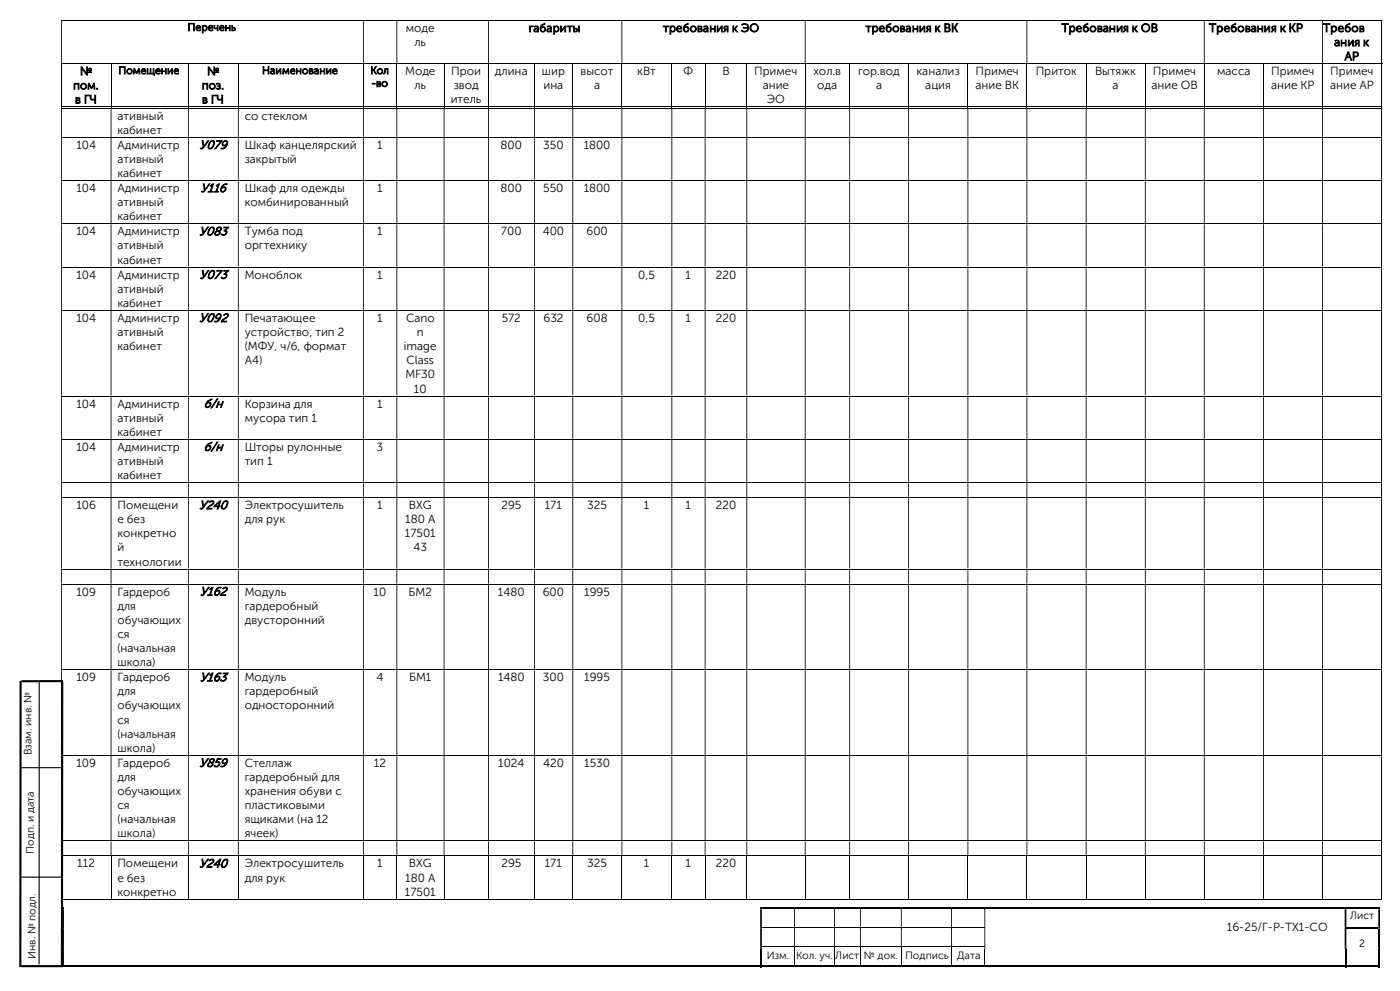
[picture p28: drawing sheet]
<svg xmlns="http://www.w3.org/2000/svg" width="420mm" height="297mm" viewBox="0 0 420 297" stroke-linecap="round" stroke-linejoin="round" font-family="sans-serif">
<defs><g id="words">
<g font-size="3.7">
<text x="59.8" y="44.6">У079</text>
<text x="60.1" y="57.6">У116</text>
<text x="59.7" y="70.5">У083</text>
<text x="59.8" y="83.5">У073</text>
<text x="59.7" y="96.5">У092</text>
<text x="61.1" y="122.1">б/н</text>
<text x="61.1" y="135.1">б/н</text>
<text x="59.7" y="152.6">У240</text>
<text x="59.9" y="178.5">У162</text>
<text x="59.9" y="204.2">У163</text>
<text x="59.7" y="229.8">У859</text>
<text x="59.7" y="260">У240</text>
</g>
<g font-size="3.5">
<text x="121.8" y="9.6">моде</text>
<text x="158.6" y="9.6">габариты</text>
<text x="198.9" y="9.6">требования к ЭО</text>
<text x="259.7" y="9.6">требования к ВК</text>
<text x="318.5" y="9.6">Требования к ОВ</text>
<text x="362.7" y="9.6">Требования к КР</text>
<text x="396.9" y="9.6">Требов</text>
<text x="124.3" y="13.8">ль</text>
<text x="400.2" y="13.8">ания к</text>
<text x="24" y="22.5">№</text>
<text x="62.1" y="22.5">№</text>
<text x="121.5" y="22.5">Моде</text>
<text x="135.4" y="22.5">Прои</text>
<text x="148.5" y="22.5">длина</text>
<text x="162.6" y="22.5">шир</text>
<text x="174.2" y="22.5">высот</text>
<text x="191.2" y="22.5">кВт</text>
<text x="205.1" y="22.5">Ф</text>
<text x="216.7" y="22.5">В</text>
<text x="226.2" y="22.5">Примеч</text>
<text x="244" y="22.5">хол.в</text>
<text x="257.4" y="22.5">гор.вод</text>
<text x="275" y="22.5">канализ</text>
<text x="292.7" y="22.5">Примеч</text>
<text x="310.7" y="22.5">Приток</text>
<text x="328.5" y="22.5">Вытяжк</text>
<text x="345.9" y="22.5">Примеч</text>
<text x="365.1" y="22.5">масса</text>
<text x="381.3" y="22.5">Примеч</text>
<text x="399.1" y="22.5">Примеч</text>
<text x="403.4" y="18">АР</text>
<text x="21.9" y="26.8">пом.</text>
<text x="60.5" y="26.8">поз.</text>
<text x="124.3" y="26.8">ль</text>
<text x="136.1" y="26.8">звод</text>
<text x="163" y="26.8">ина</text>
<text x="178.2" y="26.8">а</text>
<text x="228.8" y="26.8">ание</text>
<text x="245.2" y="26.8">ода</text>
<text x="262.8" y="26.8">а</text>
<text x="277.6" y="26.8">ация</text>
<text x="292.7" y="26.8">ание ВК</text>
<text x="333.8" y="26.8">а</text>
<text x="345.4" y="26.8">ание ОВ</text>
<text x="381.3" y="26.8">ание КР</text>
<text x="399" y="26.8">ание АР</text>
<text x="22.5" y="31">в ГЧ</text>
<text x="35.2" y="35.9">ативный</text>
<text x="60.6" y="31">в ГЧ</text>
<text x="73.4" y="35.9">со стеклом</text>
<text x="135.2" y="31">итель</text>
<text x="230" y="31">ЭО</text>
<text x="35.2" y="40.1">кабинет</text>
<text x="22.9" y="44.6">104</text>
<text x="35.2" y="44.6">Администр</text>
<text x="73.4" y="44.6">Шкаф канцелярский</text>
<text x="113.2" y="44.6">1</text>
<text x="150.2" y="44.6">800</text>
<text x="163" y="44.6">350</text>
<text x="175.1" y="44.6">1800</text>
<text x="35.2" y="48.9">ативный</text>
<text x="35.2" y="53.1">кабинет</text>
<text x="73.4" y="48.9">закрытый</text>
<text x="22.9" y="57.6">104</text>
<text x="35.2" y="57.6">Администр</text>
<text x="73.4" y="57.6">Шкаф для одежды</text>
<text x="113.2" y="57.6">1</text>
<text x="150.2" y="57.6">800</text>
<text x="163" y="57.6">550</text>
<text x="175.1" y="57.6">1800</text>
<text x="35.2" y="61.8">ативный</text>
<text x="73.4" y="61.8">комбинированный</text>
<text x="22.9" y="70.5">104</text>
<text x="35.2" y="70.5">Администр</text>
<text x="35.2" y="66">кабинет</text>
<text x="73.4" y="70.5">Тумба под</text>
<text x="113.2" y="70.5">1</text>
<text x="150.3" y="70.5">700</text>
<text x="162.8" y="70.5">400</text>
<text x="175.9" y="70.5">600</text>
<text x="35.2" y="74.8">ативный</text>
<text x="73.4" y="74.8">оргтехнику</text>
<text x="22.9" y="83.5">104</text>
<text x="35.2" y="83.5">Администр</text>
<text x="35.2" y="79">кабинет</text>
<text x="73.4" y="83.5">Моноблок</text>
<text x="113.1" y="83.5">1</text>
<text x="191.5" y="83.5">0,5</text>
<text x="205.7" y="83.5">1</text>
<text x="214.7" y="83.5">220</text>
<text x="35.2" y="87.8">ативный</text>
<text x="35.2" y="92">кабинет</text>
<text x="22.9" y="96.5">104</text>
<text x="35.2" y="96.5">Администр</text>
<text x="35.2" y="100.7">ативный</text>
<text x="73.4" y="96.5">Печатающее</text>
<text x="73.4" y="100.7">устройство, тип 2</text>
<text x="113.2" y="96.5">1</text>
<text x="121.8" y="96.5">Cano</text>
<text x="125.1" y="100.7">n</text>
<text x="150.5" y="96.5">572</text>
<text x="163" y="96.5">632</text>
<text x="176" y="96.5">608</text>
<text x="191.5" y="96.5">0,5</text>
<text x="205.7" y="96.5">1</text>
<text x="214.7" y="96.5">220</text>
<text x="35.2" y="104.9">кабинет</text>
<text x="73.4" y="104.9">(МФУ, ч/б, формат</text>
<text x="121.2" y="104.9">image</text>
<text x="73.4" y="109.2">А4)</text>
<text x="121.6" y="113.4">MF30</text>
<text x="122" y="109.2">Class</text>
<text x="124.2" y="117.6">10</text>
<text x="22.9" y="122.1">104</text>
<text x="35.2" y="122.1">Администр</text>
<text x="73.4" y="122.1">Корзина для</text>
<text x="113.2" y="122.1">1</text>
<text x="35.2" y="126.4">ативный</text>
<text x="35.2" y="130.6">кабинет</text>
<text x="73.4" y="126.4">мусора тип 1</text>
<text x="22.9" y="135.1">104</text>
<text x="35.2" y="135.1">Администр</text>
<text x="73.4" y="135.1">Шторы рулонные</text>
<text x="113" y="135.1">3</text>
<text x="35.2" y="139.3">ативный</text>
<text x="35.2" y="143.6">кабинет</text>
<text x="73.4" y="139.3">тип 1</text>
<text x="22.9" y="152.6">106</text>
<text x="35.2" y="152.6">Помещени</text>
<text x="73.4" y="152.6">Электросушитель</text>
<text x="113.2" y="152.6">1</text>
<text x="122.7" y="152.6">BXG</text>
<text x="150.4" y="152.6">295</text>
<text x="163.4" y="152.6">171</text>
<text x="176.2" y="152.6">325</text>
<text x="193.2" y="152.6">1</text>
<text x="205.7" y="152.6">1</text>
<text x="214.7" y="152.6">220</text>
<text x="35.2" y="156.8">е без</text>
<text x="35.2" y="161">конкретно</text>
<text x="73.4" y="156.8">для рук</text>
<text x="121.5" y="161">17501</text>
<text x="121.6" y="156.8">180 А</text>
<text x="35.2" y="165.3">й</text>
<text x="124" y="165.3">43</text>
<text x="35.2" y="169.5">технологии</text>
<text x="22.9" y="178.5">109</text>
<text x="35.2" y="178.5">Гардероб</text>
<text x="73.4" y="178.5">Модуль</text>
<text x="112.1" y="178.5">10</text>
<text x="122.6" y="178.5">БМ2</text>
<text x="149.4" y="178.5">1480</text>
<text x="162.8" y="178.5">600</text>
<text x="175.3" y="178.5">1995</text>
<text x="35.2" y="182.7">для</text>
<text x="73.4" y="182.7">гардеробный</text>
<text x="35.2" y="186.9">обучающих</text>
<text x="35.2" y="191.2">ся</text>
<text x="73.4" y="186.9">двусторонний</text>
<text x="35.2" y="195.4">(начальная</text>
<text x="35.2" y="199.6">школа)</text>
<text x="22.9" y="204.2">109</text>
<text x="35.2" y="204.2">Гардероб</text>
<text x="35.2" y="208.4">для</text>
<text x="73.4" y="204.2">Модуль</text>
<text x="73.4" y="208.4">гардеробный</text>
<text x="112.9" y="204.2">4</text>
<text x="122.7" y="204.2">БМ1</text>
<text x="149.4" y="204.2">1480</text>
<text x="162.9" y="204.2">300</text>
<text x="175.3" y="204.2">1995</text>
<text x="35.2" y="212.6">обучающих</text>
<text x="73.4" y="212.6">односторонний</text>
<text x="35.2" y="216.9">ся</text>
<text x="35.2" y="221.1">(начальная</text>
<text x="35.2" y="225.3">школа)</text>
<text x="22.9" y="229.8">109</text>
<text x="35.2" y="229.8">Гардероб</text>
<text x="73.4" y="229.8">Стеллаж</text>
<text x="112.2" y="229.8">12</text>
<text x="149.4" y="229.8">1024</text>
<text x="162.9" y="229.8">420</text>
<text x="175.3" y="229.8">1530</text>
<text x="35.2" y="234.1">для</text>
<text x="35.2" y="238.3">обучающих</text>
<text x="73.4" y="234.1">гардеробный для</text>
<text x="73.4" y="238.3">хранения обуви с</text>
<text x="35.2" y="242.5">ся</text>
<text x="73.4" y="242.5">пластиковыми</text>
<text x="35.2" y="246.8">(начальная</text>
<text x="35.2" y="251">школа)</text>
<text x="73.4" y="246.8">ящиками (на 12</text>
<text x="73.4" y="251">ячеек)</text>
<text x="23.2" y="260">112</text>
<text x="35.2" y="260">Помещени</text>
<text x="73.4" y="260">Электросушитель</text>
<text x="113.2" y="260">1</text>
<text x="122.7" y="260">BXG</text>
<text x="150.4" y="260">295</text>
<text x="163.4" y="260">171</text>
<text x="176.2" y="260">325</text>
<text x="193.2" y="260">1</text>
<text x="205.7" y="260">1</text>
<text x="214.7" y="260">220</text>
<text x="35.2" y="264.2">е без</text>
<text x="35.2" y="268.4">конкретно</text>
<text x="73.4" y="264.2">для рук</text>
<text x="121.5" y="268.4">17501</text>
<text x="121.6" y="264.2">180 А</text>
<text x="368" y="279">16-25/Г-Р-ТХ1-СО</text>
</g>
<g font-size="3.2">
<text x="56.3" y="9.2">Перечень</text>
<text x="35.5" y="22.2">Помещение</text>
<text x="78.6" y="22.2">Наименование</text>
<text x="111.1" y="22.2">Кол</text>
<text x="111.4" y="26">-во</text>
<text x="9.5" y="226.4" transform="rotate(-90 9.5 226.4)">Взам. инв. №</text>
<text x="10.2" y="255.9" transform="rotate(-90 10.2 255.9)">Подп. и дата</text>
<text x="405" y="275.5">Лист</text>
<text x="10.6" y="287.4" transform="rotate(-90 10.6 287.4)">Инв. № подл.</text>
<text x="230" y="287.4">Изм.</text>
<text x="238.8" y="287.4">Кол. уч.</text>
<text x="250.6" y="287.4">Лист</text>
<text x="259.2" y="287.4">№ док.</text>
<text x="271.6" y="287.4">Подпись</text>
<text x="287.1" y="287.4">Дата</text>
<text x="407.8" y="283.8">2</text>
</g>
</g></defs>
<g fill="none" stroke="#000" stroke-width=".3">
<path d="M18.3 6.1h396.1M18.3 19.1h396.4M18.5 19.2v13M33.3 19.2v13M56.5 19.2v13M71.5 19.2v13M109 19.2v13M119 19.2v13M133.2 19.2v13M146.6 19.2v13M160.3 19.2v13M171.8 19.2v13"/>
<path d="M186.6 19.2v13M201.5 19.2v13M211.5 19.2v13M224 19.2v13M241.6 19.2v13M254.9 19.2v13M272.6 19.2v13M290.4 19.2v13M308.1 19.2v13M325.8 19.2v13M343.6 19.2v13M361.3 19.2v13"/>
<path d="M379.1 19.2v13M396.7 19.2v13M414.5 6.3v12.7M414.5 19.2v13M18.3 32h14.9M18.3 32.4h396.1M33.4 32h23M56.6 32h14.8M71.6 32h37.3M109.1 32h9.8M119.2 32h13.9M133.3 32h13.1"/>
<path d="M146.7 32h13.5M160.4 32h11.3M172 32h14.4M186.7 32h14.7M201.7 32h9.7M211.7 32h12.2M224.2 32h17.2M241.7 32h13.1M255 32h17.5M272.7 32h17.5M290.5 32h17.4M308.2 32h17.5"/>
<path d="M326 32h17.5M343.7 32h17.4M361.4 32h17.5M379.2 32h17.4M396.9 32h17.5M414.5 32.6v8.5M18.3 41.2h396.1M18.3 54.1h396.1M414.5 41.3v12.7M414.5 54.3v12.7M18.3 67.1h396.1M414.5 67.2v12.7"/>
<path d="M18.3 80.1h396.1M18.3 93h396.1M414.5 80.2v12.7M414.5 93.2v25.4M18.3 118.7h396.1M414.5 118.8v12.7M18.3 131.7h396.1M414.5 131.8v12.7M18.3 144.6h396.1M18.3 149.1h396.1M414.5 144.7v4.3M414.5 149.3v21.1"/>
<path d="M18.3 170.6h396.1M18.3 175h396.1M414.5 170.7v4.2M414.5 175.2v25.4M18.3 200.7h396.1M414.5 200.8v25.5M18.3 226.4h396.1M414.5 226.5v25.4M18.3 252.1h396.1M18.3 256.5h396.1M18.5 256.7v13M33.3 256.7v13"/>
<path d="M56.5 256.7v13M71.5 256.7v13M109 256.7v13M119 256.7v13M133.2 256.7v13M146.6 256.7v13M160.3 256.7v13M171.8 256.7v13M186.6 256.7v13M201.5 256.7v13M211.5 256.7v13M224 256.7v13"/>
<path d="M241.6 256.7v13M254.9 256.7v13M272.6 256.7v13M290.4 256.7v13M308.1 256.7v13M325.8 256.7v13M343.6 256.7v13M361.3 256.7v13M379.1 256.7v13M396.7 256.7v13M414.5 252.2v4.2M414.5 256.7v13"/>
<path d="M18.3 269.5h14.9M33.4 269.5h23M56.6 269.5h14.8M71.6 269.5h37.3M109.1 269.5h9.8M119.2 269.5h13.9M133.3 269.5h13.1M146.7 269.5h13.5M160.4 269.5h11.3M172 269.5h14.4M186.7 269.5h14.7M201.7 269.5h9.7"/>
<path d="M211.7 269.5h12.2M224.2 269.5h17.2M228.6 277.9h9.6M238.5 277.9h11.7M241.7 269.5h13.1M250.5 277.9h7.5M255 269.5h17.5M258.2 277.9h12.1M270.5 277.9h14.8M272.7 269.5h17.5M285.6 277.9h9.7M290.5 269.5h17.4"/>
<path d="M308.2 269.5h17.5M326 269.5h17.5M343.7 269.5h17.4M361.4 269.5h17.5M379.2 269.5h17.4M396.9 269.5h17.5M228.6 283.8h9.6M238.3 284.4v5M238.5 283.8h11.7M250.4 284.4v5M250.5 283.8h7.5M258.1 284.4v5"/>
<path d="M258.2 283.8h12.1M270.4 284.4v5M270.5 283.8h14.8M285.5 284.4v5M285.6 283.8h9.7M295.4 284.4v5"/>
</g>
<g fill="#000">
<path d="M414.4 6h.3v.3h-.3zM18.3 6.3h.3v12.7h-.3zM108.9 6.3h.2v12.7h-.2zM118.9 6.3h.3v12.7h-.3zM146.4 6.3h.3v12.7h-.3zM186.4 6.3h.3v12.7h-.3zM241.4 6.3h.3v12.7h-.3zM307.9 6.3h.3v12.7h-.3zM361.1 6.3h.3v12.7h-.3zM396.6 6.3h.3v12.7h-.3z" fill-rule="evenodd"/>
<path d="M414.4 32.3h.3v.3h-.3zM18.3 32.6h.3v8.5h-.3zM33.2 32.6h.2v8.5h-.2zM56.4 32.6h.2v8.5h-.2zM71.4 32.6h.2v8.5h-.2zM108.9 32.6h.2v8.5h-.2zM118.9 32.6h.3v8.5h-.3zM133.1 32.6h.2v8.5h-.2zM146.4 32.6h.3v8.5h-.3zM160.2 32.6h.2v8.5h-.2zM171.7 32.6h.3v8.5h-.3zM186.4 32.6h.3v8.5h-.3zM201.4 32.6h.3v8.5h-.3zM211.4 32.6h.3v8.5h-.3zM223.9 32.6h.3v8.5h-.3zM241.4 32.6h.3v8.5h-.3zM254.8 32.6h.2v8.5h-.2zM272.5 32.6h.2v8.5h-.2zM290.2 32.6h.3v8.5h-.3zM307.9 32.6h.3v8.5h-.3zM325.7 32.6h.3v8.5h-.3zM343.5 32.6h.2v8.5h-.2zM361.1 32.6h.3v8.5h-.3zM378.9 32.6h.3v8.5h-.3zM396.6 32.6h.3v8.5h-.3z" fill-rule="evenodd"/>
<path d="M414.4 41.1h.3v.2h-.3zM18.3 41.3h.3v12.7h-.3zM33.2 41.3h.2v12.7h-.2zM56.4 41.3h.2v12.7h-.2zM71.4 41.3h.2v12.7h-.2zM108.9 41.3h.2v12.7h-.2zM118.9 41.3h.3v12.7h-.3zM133.1 41.3h.2v12.7h-.2zM146.4 41.3h.3v12.7h-.3zM160.2 41.3h.2v12.7h-.2zM171.7 41.3h.3v12.7h-.3zM186.4 41.3h.3v12.7h-.3zM201.4 41.3h.3v12.7h-.3zM211.4 41.3h.3v12.7h-.3zM223.9 41.3h.3v12.7h-.3zM241.4 41.3h.3v12.7h-.3zM254.8 41.3h.2v12.7h-.2zM272.5 41.3h.2v12.7h-.2zM290.2 41.3h.3v12.7h-.3zM307.9 41.3h.3v12.7h-.3zM325.7 41.3h.3v12.7h-.3zM343.5 41.3h.2v12.7h-.2zM361.1 41.3h.3v12.7h-.3zM378.9 41.3h.3v12.7h-.3zM396.6 41.3h.3v12.7h-.3z" fill-rule="evenodd"/>
<path d="M414.4 54h.3v.3h-.3zM18.3 54.3h.3v12.7h-.3zM33.2 54.3h.2v12.7h-.2zM56.4 54.3h.2v12.7h-.2zM71.4 54.3h.2v12.7h-.2zM108.9 54.3h.2v12.7h-.2zM118.9 54.3h.3v12.7h-.3zM133.1 54.3h.2v12.7h-.2zM146.4 54.3h.3v12.7h-.3zM160.2 54.3h.2v12.7h-.2zM171.7 54.3h.3v12.7h-.3zM186.4 54.3h.3v12.7h-.3zM201.4 54.3h.3v12.7h-.3zM211.4 54.3h.3v12.7h-.3zM223.9 54.3h.3v12.7h-.3zM241.4 54.3h.3v12.7h-.3zM254.8 54.3h.2v12.7h-.2zM272.5 54.3h.2v12.7h-.2zM290.2 54.3h.3v12.7h-.3zM307.9 54.3h.3v12.7h-.3zM325.7 54.3h.3v12.7h-.3zM343.5 54.3h.2v12.7h-.2zM361.1 54.3h.3v12.7h-.3zM378.9 54.3h.3v12.7h-.3zM396.6 54.3h.3v12.7h-.3z" fill-rule="evenodd"/>
<path d="M414.4 67h.3v.2h-.3zM18.3 67.2h.3v12.7h-.3zM33.2 67.2h.2v12.7h-.2zM56.4 67.2h.2v12.7h-.2zM71.4 67.2h.2v12.7h-.2zM108.9 67.2h.2v12.7h-.2zM118.9 67.2h.3v12.7h-.3zM133.1 67.2h.2v12.7h-.2zM146.4 67.2h.3v12.7h-.3zM160.2 67.2h.2v12.7h-.2zM171.7 67.2h.3v12.7h-.3zM186.4 67.2h.3v12.7h-.3zM201.4 67.2h.3v12.7h-.3zM211.4 67.2h.3v12.7h-.3zM223.9 67.2h.3v12.7h-.3zM241.4 67.2h.3v12.7h-.3zM254.8 67.2h.2v12.7h-.2zM272.5 67.2h.2v12.7h-.2zM290.2 67.2h.3v12.7h-.3zM307.9 67.2h.3v12.7h-.3zM325.7 67.2h.3v12.7h-.3zM343.5 67.2h.2v12.7h-.2zM361.1 67.2h.3v12.7h-.3zM378.9 67.2h.3v12.7h-.3zM396.6 67.2h.3v12.7h-.3z" fill-rule="evenodd"/>
<path d="M414.4 79.9h.3v.3h-.3zM18.3 80.2h.3v12.7h-.3zM33.2 80.2h.2v12.7h-.2zM56.4 80.2h.2v12.7h-.2zM71.4 80.2h.2v12.7h-.2zM108.9 80.2h.2v12.7h-.2zM118.9 80.2h.3v12.7h-.3zM133.1 80.2h.2v12.7h-.2zM146.4 80.2h.3v12.7h-.3zM160.2 80.2h.2v12.7h-.2zM171.7 80.2h.3v12.7h-.3zM186.4 80.2h.3v12.7h-.3zM201.4 80.2h.3v12.7h-.3zM211.4 80.2h.3v12.7h-.3zM223.9 80.2h.3v12.7h-.3zM241.4 80.2h.3v12.7h-.3zM254.8 80.2h.2v12.7h-.2zM272.5 80.2h.2v12.7h-.2zM290.2 80.2h.3v12.7h-.3zM307.9 80.2h.3v12.7h-.3zM325.7 80.2h.3v12.7h-.3zM343.5 80.2h.2v12.7h-.2zM361.1 80.2h.3v12.7h-.3zM378.9 80.2h.3v12.7h-.3zM396.6 80.2h.3v12.7h-.3z" fill-rule="evenodd"/>
<path d="M414.4 92.9h.3v.3h-.3zM18.3 93.2h.3v25.4h-.3zM33.2 93.2h.2v25.4h-.2zM56.4 93.2h.2v25.4h-.2zM71.4 93.2h.2v25.4h-.2zM108.9 93.2h.2v25.4h-.2zM118.9 93.2h.3v25.4h-.3zM133.1 93.2h.2v25.4h-.2zM146.4 93.2h.3v25.4h-.3zM160.2 93.2h.2v25.4h-.2zM171.7 93.2h.3v25.4h-.3zM186.4 93.2h.3v25.4h-.3zM201.4 93.2h.3v25.4h-.3zM211.4 93.2h.3v25.4h-.3zM223.9 93.2h.3v25.4h-.3zM241.4 93.2h.3v25.4h-.3zM254.8 93.2h.2v25.4h-.2zM272.5 93.2h.2v25.4h-.2zM290.2 93.2h.3v25.4h-.3zM307.9 93.2h.3v25.4h-.3zM325.7 93.2h.3v25.4h-.3zM343.5 93.2h.2v25.4h-.2zM361.1 93.2h.3v25.4h-.3zM378.9 93.2h.3v25.4h-.3zM396.6 93.2h.3v25.4h-.3z" fill-rule="evenodd"/>
<path d="M414.4 118.6h.3v.2h-.3zM18.3 118.8h.3v12.7h-.3zM33.2 118.8h.2v12.7h-.2zM56.4 118.8h.2v12.7h-.2zM71.4 118.8h.2v12.7h-.2zM108.9 118.8h.2v12.7h-.2zM118.9 118.8h.3v12.7h-.3zM133.1 118.8h.2v12.7h-.2zM146.4 118.8h.3v12.7h-.3zM160.2 118.8h.2v12.7h-.2zM171.7 118.8h.3v12.7h-.3zM186.4 118.8h.3v12.7h-.3zM201.4 118.8h.3v12.7h-.3zM211.4 118.8h.3v12.7h-.3zM223.9 118.8h.3v12.7h-.3zM241.4 118.8h.3v12.7h-.3zM254.8 118.8h.2v12.7h-.2zM272.5 118.8h.2v12.7h-.2zM290.2 118.8h.3v12.7h-.3zM307.9 118.8h.3v12.7h-.3zM325.7 118.8h.3v12.7h-.3zM343.5 118.8h.2v12.7h-.2zM361.1 118.8h.3v12.7h-.3zM378.9 118.8h.3v12.7h-.3zM396.6 118.8h.3v12.7h-.3z" fill-rule="evenodd"/>
<path d="M414.4 131.5h.3v.3h-.3zM18.3 131.8h.3v12.7h-.3zM33.2 131.8h.2v12.7h-.2zM56.4 131.8h.2v12.7h-.2zM71.4 131.8h.2v12.7h-.2zM108.9 131.8h.2v12.7h-.2zM118.9 131.8h.3v12.7h-.3zM133.1 131.8h.2v12.7h-.2zM146.4 131.8h.3v12.7h-.3zM160.2 131.8h.2v12.7h-.2zM171.7 131.8h.3v12.7h-.3zM186.4 131.8h.3v12.7h-.3zM201.4 131.8h.3v12.7h-.3zM211.4 131.8h.3v12.7h-.3zM223.9 131.8h.3v12.7h-.3zM241.4 131.8h.3v12.7h-.3zM254.8 131.8h.2v12.7h-.2zM272.5 131.8h.2v12.7h-.2zM290.2 131.8h.3v12.7h-.3zM307.9 131.8h.3v12.7h-.3zM325.7 131.8h.3v12.7h-.3zM343.5 131.8h.2v12.7h-.2zM361.1 131.8h.3v12.7h-.3zM378.9 131.8h.3v12.7h-.3zM396.6 131.8h.3v12.7h-.3z" fill-rule="evenodd"/>
<path d="M414.4 144.5h.3v.2h-.3zM18.3 144.7h.3v4.3h-.3zM33.2 144.7h.2v4.3h-.2zM56.4 144.7h.2v4.3h-.2zM71.4 144.7h.2v4.3h-.2zM108.9 144.7h.2v4.3h-.2zM118.9 144.7h.3v4.3h-.3zM133.1 144.7h.2v4.3h-.2zM146.4 144.7h.3v4.3h-.3zM160.2 144.7h.2v4.3h-.2zM171.7 144.7h.3v4.3h-.3zM186.4 144.7h.3v4.3h-.3zM201.4 144.7h.3v4.3h-.3zM211.4 144.7h.3v4.3h-.3zM223.9 144.7h.3v4.3h-.3zM241.4 144.7h.3v4.3h-.3zM254.8 144.7h.2v4.3h-.2zM272.5 144.7h.2v4.3h-.2zM290.2 144.7h.3v4.3h-.3zM307.9 144.7h.3v4.3h-.3zM325.7 144.7h.3v4.3h-.3zM343.5 144.7h.2v4.3h-.2zM361.1 144.7h.3v4.3h-.3zM378.9 144.7h.3v4.3h-.3zM396.6 144.7h.3v4.3h-.3z" fill-rule="evenodd"/>
<path d="M414.4 149h.3v.3h-.3zM18.3 149.3h.3v21.1h-.3zM33.2 149.3h.2v21.1h-.2zM56.4 149.3h.2v21.1h-.2zM71.4 149.3h.2v21.1h-.2zM108.9 149.3h.2v21.1h-.2zM118.9 149.3h.3v21.1h-.3zM133.1 149.3h.2v21.1h-.2zM146.4 149.3h.3v21.1h-.3zM160.2 149.3h.2v21.1h-.2zM171.7 149.3h.3v21.1h-.3zM186.4 149.3h.3v21.1h-.3zM201.4 149.3h.3v21.1h-.3zM211.4 149.3h.3v21.1h-.3zM223.9 149.3h.3v21.1h-.3zM241.4 149.3h.3v21.1h-.3zM254.8 149.3h.2v21.1h-.2zM272.5 149.3h.2v21.1h-.2zM290.2 149.3h.3v21.1h-.3zM307.9 149.3h.3v21.1h-.3zM325.7 149.3h.3v21.1h-.3zM343.5 149.3h.2v21.1h-.2zM361.1 149.3h.3v21.1h-.3zM378.9 149.3h.3v21.1h-.3zM396.6 149.3h.3v21.1h-.3z" fill-rule="evenodd"/>
<path d="M414.4 170.4h.3v.3h-.3zM18.3 170.7h.3v4.2h-.3zM33.2 170.7h.2v4.2h-.2zM56.4 170.7h.2v4.2h-.2zM71.4 170.7h.2v4.2h-.2zM108.9 170.7h.2v4.2h-.2zM118.9 170.7h.3v4.2h-.3zM133.1 170.7h.2v4.2h-.2zM146.4 170.7h.3v4.2h-.3zM160.2 170.7h.2v4.2h-.2zM171.7 170.7h.3v4.2h-.3zM186.4 170.7h.3v4.2h-.3zM201.4 170.7h.3v4.2h-.3zM211.4 170.7h.3v4.2h-.3zM223.9 170.7h.3v4.2h-.3zM241.4 170.7h.3v4.2h-.3zM254.8 170.7h.2v4.2h-.2zM272.5 170.7h.2v4.2h-.2zM290.2 170.7h.3v4.2h-.3zM307.9 170.7h.3v4.2h-.3zM325.7 170.7h.3v4.2h-.3zM343.5 170.7h.2v4.2h-.2zM361.1 170.7h.3v4.2h-.3zM378.9 170.7h.3v4.2h-.3zM396.6 170.7h.3v4.2h-.3z" fill-rule="evenodd"/>
<path d="M414.4 174.9h.3v.3h-.3zM18.3 175.2h.3v25.4h-.3zM33.2 175.2h.2v25.4h-.2zM56.4 175.2h.2v25.4h-.2zM71.4 175.2h.2v25.4h-.2zM108.9 175.2h.2v25.4h-.2zM118.9 175.2h.3v25.4h-.3zM133.1 175.2h.2v25.4h-.2zM146.4 175.2h.3v25.4h-.3zM160.2 175.2h.2v25.4h-.2zM171.7 175.2h.3v25.4h-.3zM186.4 175.2h.3v25.4h-.3zM201.4 175.2h.3v25.4h-.3zM211.4 175.2h.3v25.4h-.3zM223.9 175.2h.3v25.4h-.3zM241.4 175.2h.3v25.4h-.3zM254.8 175.2h.2v25.4h-.2zM272.5 175.2h.2v25.4h-.2zM290.2 175.2h.3v25.4h-.3zM307.9 175.2h.3v25.4h-.3zM325.7 175.2h.3v25.4h-.3zM343.5 175.2h.2v25.4h-.2zM361.1 175.2h.3v25.4h-.3zM378.9 175.2h.3v25.4h-.3zM396.6 175.2h.3v25.4h-.3z" fill-rule="evenodd"/>
<path d="M414.4 200.6h.3v.2h-.3zM18.3 200.8h.3v25.5h-.3zM33.2 200.8h.2v25.5h-.2zM56.4 200.8h.2v25.5h-.2zM71.4 200.8h.2v25.5h-.2zM108.9 200.8h.2v25.5h-.2zM118.9 200.8h.3v25.5h-.3zM133.1 200.8h.2v25.5h-.2zM146.4 200.8h.3v25.5h-.3zM160.2 200.8h.2v25.5h-.2zM171.7 200.8h.3v25.5h-.3zM186.4 200.8h.3v25.5h-.3zM201.4 200.8h.3v25.5h-.3zM211.4 200.8h.3v25.5h-.3zM223.9 200.8h.3v25.5h-.3zM241.4 200.8h.3v25.5h-.3zM254.8 200.8h.2v25.5h-.2zM272.5 200.8h.2v25.5h-.2zM290.2 200.8h.3v25.5h-.3zM307.9 200.8h.3v25.5h-.3zM325.7 200.8h.3v25.5h-.3zM343.5 200.8h.2v25.5h-.2zM361.1 200.8h.3v25.5h-.3zM378.9 200.8h.3v25.5h-.3zM396.6 200.8h.3v25.5h-.3z" fill-rule="evenodd"/>
<path d="M414.4 226.3h.3v.2h-.3zM18.3 226.5h.3v25.4h-.3zM33.2 226.5h.2v25.4h-.2zM56.4 226.5h.2v25.4h-.2zM71.4 226.5h.2v25.4h-.2zM108.9 226.5h.2v25.4h-.2zM118.9 226.5h.3v25.4h-.3zM133.1 226.5h.2v25.4h-.2zM146.4 226.5h.3v25.4h-.3zM160.2 226.5h.2v25.4h-.2zM171.7 226.5h.3v25.4h-.3zM186.4 226.5h.3v25.4h-.3zM201.4 226.5h.3v25.4h-.3zM211.4 226.5h.3v25.4h-.3zM223.9 226.5h.3v25.4h-.3zM241.4 226.5h.3v25.4h-.3zM254.8 226.5h.2v25.4h-.2zM272.5 226.5h.2v25.4h-.2zM290.2 226.5h.3v25.4h-.3zM307.9 226.5h.3v25.4h-.3zM325.7 226.5h.3v25.4h-.3zM343.5 226.5h.2v25.4h-.2zM361.1 226.5h.3v25.4h-.3zM378.9 226.5h.3v25.4h-.3zM396.6 226.5h.3v25.4h-.3z" fill-rule="evenodd"/>
<path d="M414.4 251.9h.3v.3h-.3zM18.3 252.2h.3v4.2h-.3zM33.2 252.2h.2v4.2h-.2zM56.4 252.2h.2v4.2h-.2zM71.4 252.2h.2v4.2h-.2zM108.9 252.2h.2v4.2h-.2zM118.9 252.2h.3v4.2h-.3zM133.1 252.2h.2v4.2h-.2zM146.4 252.2h.3v4.2h-.3zM160.2 252.2h.2v4.2h-.2zM171.7 252.2h.3v4.2h-.3zM186.4 252.2h.3v4.2h-.3zM201.4 252.2h.3v4.2h-.3zM211.4 252.2h.3v4.2h-.3zM223.9 252.2h.3v4.2h-.3zM241.4 252.2h.3v4.2h-.3zM254.8 252.2h.2v4.2h-.2zM272.5 252.2h.2v4.2h-.2zM290.2 252.2h.3v4.2h-.3zM307.9 252.2h.3v4.2h-.3zM325.7 252.2h.3v4.2h-.3zM343.5 252.2h.2v4.2h-.2zM361.1 252.2h.3v4.2h-.3zM378.9 252.2h.3v4.2h-.3zM396.6 252.2h.3v4.2h-.3z" fill-rule="evenodd"/>
<path d="M18.8 272.5h.4v5.3h-.4zM228 272.5h.6v5.3h-.6zM238.2 272.5h.3v5.3h-.3zM250.2 272.5h.3v5.3h-.3zM258 272.5h.2v5.3h-.2zM270.3 272.5h.2v5.3h-.2zM285.3 272.5h.3v5.3h-.3zM295.3 272.5h.3v5.3h-.3zM403.4 272.5h.5v5.3h-.5zM413.5 272.5h.5v5.3h-.5z" fill-rule="evenodd"/>
<path d="M18.8 277.8h.4v.5h-.4zM228 277.8h.6v.5h-.6z" fill-rule="evenodd"/>
<path d="M228 271.9h.6v.6h-.6z" fill-rule="evenodd"/>
<path d="M238.2 271.9h12v.6h-12z" fill-rule="evenodd"/>
<path d="M250.2 271.9h7.8v.6h-7.8z" fill-rule="evenodd"/>
<path d="M258 271.9h12.3v.6h-12.3z" fill-rule="evenodd"/>
<path d="M270.3 271.9h15v.6h-15z" fill-rule="evenodd"/>
<path d="M285.3 271.9h10v.6h-10z" fill-rule="evenodd"/>
<path d="M295.3 271.9h108.1v.6h-108.1z" fill-rule="evenodd"/>
<path d="M295.3 277.8h.3v.5h-.3zM403.4 277.8h.5v.5h-.5z" fill-rule="evenodd"/>
<path d="M403.4 271.9h.5v.6h-.5z" fill-rule="evenodd"/>
<path d="M413.5 271.9h.5v.6h-.5z" fill-rule="evenodd"/>
<path d="M413.5 277.8h.5v.5h-.5zM18.8 278.3h.4v5.3h-.4zM228 278.3h.6v5.3h-.6zM238.2 278.3h.3v5.3h-.3zM250.2 278.3h.3v5.3h-.3zM258 278.3h.2v5.3h-.2zM270.3 278.3h.2v5.3h-.2zM285.3 278.3h.3v5.3h-.3zM295.3 278.3h.3v5.3h-.3zM403.4 278.3h.5v5.3h-.5z" fill-rule="evenodd"/>
<path d="M18.8 283.6h.4v.8h-.4zM228 283.6h.6v.8h-.6z" fill-rule="evenodd"/>
<path d="M228 284.4h.6v5.5h-.6z" fill-rule="evenodd"/>
<path d="M238.2 289.4h12v.5h-12z" fill-rule="evenodd"/>
<path d="M250.2 289.4h7.8v.5h-7.8z" fill-rule="evenodd"/>
<path d="M258 289.4h12.3v.5h-12.3z" fill-rule="evenodd"/>
<path d="M270.3 289.4h15v.5h-15z" fill-rule="evenodd"/>
<path d="M285.3 289.4h10v.5h-10z" fill-rule="evenodd"/>
<path d="M295.3 283.6h.3v.8h-.3zM403.4 283.6h.5v.8h-.5zM413.5 283.6h.5v.8h-.5zM18.8 284.4h.4v5h-.4z" fill-rule="evenodd"/>
<path d="M295.3 289.4h108.1v.5h-108.1z" fill-rule="evenodd"/>
<path d="M403.4 284.4h.5v5.5h-.5z" fill-rule="evenodd"/>
<path d="M413.5 284.4h.5v5.5h-.5z" fill-rule="evenodd"/>
</g>
<g fill="#000">
<path d="M414.4 31.9h.3v.3h-.3zM414.4 256.4h.3v.3h-.3zM18.8 271.9h.4v.6h-.4zM228.6 271.9h9.6v.6h-9.6zM238.2 272.5h.3zM238.2 277.8h.3v.5h-.3zM250.2 272.5h.3zM250.2 277.8h.3v.5h-.3zM258 272.5h.2zM258 277.8h.2v.5h-.2zM270.3 272.5h.2zM270.3 277.8h.2v.5h-.2z"/>
<path d="M285.3 272.5h.3zM285.3 277.8h.3v.5h-.3zM295.3 272.5h.3zM403.9 271.9h9.6v.6h-9.6zM403.9 277.8h9.6v.5h-9.6zM413.5 278.3h.5v5.3h-.5zM414.4 269.4h.3v.3h-.3zM18.8 289.4h209.2v.5h-209.2zM228.6 289.4h9.6v.5h-9.6zM238.2 283.6h.3v.8h-.3zM250.2 283.6h.3v.8h-.3zM258 283.6h.2v.8h-.2z"/>
<path d="M270.3 283.6h.2v.8h-.2zM285.3 283.6h.3v.8h-.3zM403.9 289.4h9.6v.5h-9.6zM413.5 289.4h.5v.5h-.5z"/>
</g>
<path d="M6.2 204.1l-.1 85.7M18.7 204.1l-.1 85.7M18.9 204.1l-12.5 .1M6.1 289.6h12.8" fill="none" stroke="#000" stroke-width=".64" stroke-linecap="butt"/>
<path d="M11.8 204.1l-.1 84.9M6 230.1h12.6M6 262.9h12.4" fill="none" stroke="#000" stroke-width=".34"/>
<use href="#words"/>
</svg>
